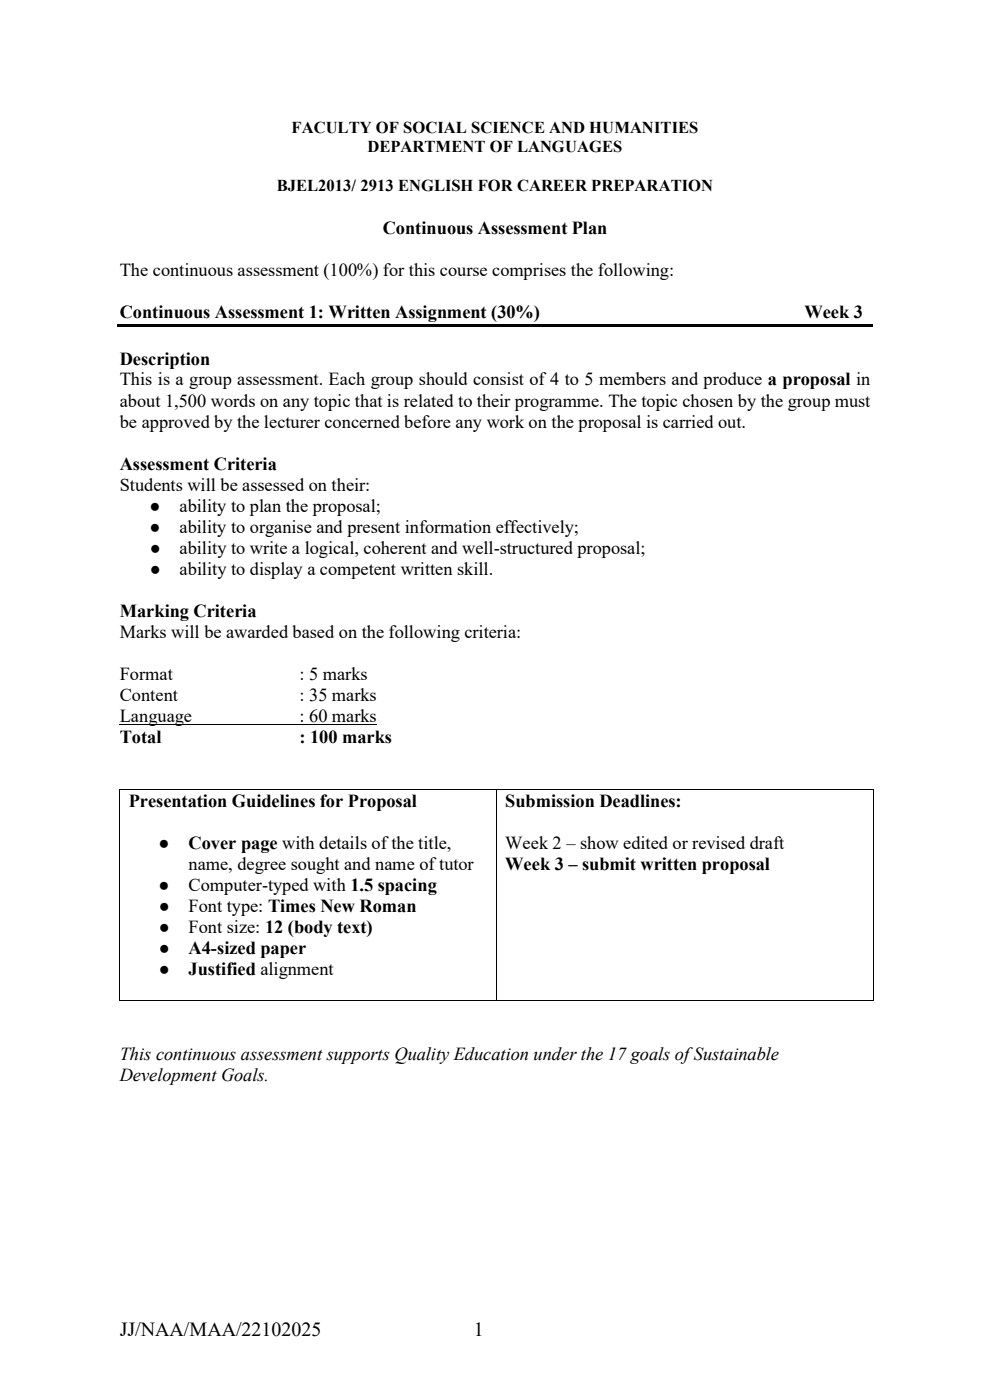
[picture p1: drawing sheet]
<svg xmlns="http://www.w3.org/2000/svg" width="210mm" height="297mm" viewBox="0 0 210 297" stroke-linecap="round" stroke-linejoin="round" font-family="sans-serif">
<defs><g id="words">
<g font-size="4.2">
<text x="25.4" y="283.4">JJ/NAA/MAA/22102025</text>
<text x="100.5" y="283.4">1</text>
</g>
<g font-size="3.9">
<text x="81.2" y="49.7">Continuous Assessment Plan</text>
<text x="25.4" y="58.6">The continuous assessment (100%) for this course comprises the following:</text>
<text x="25.4" y="67.6">Continuous Assessment 1: Written Assignment (30%)</text>
<text x="170.6" y="67.6">Week 3</text>
<text x="25.4" y="77.3">Description</text>
<text x="25.4" y="81.8">This is a group assessment. Each group should consist of 4 to 5 members and produce a proposal in</text>
<text x="25.4" y="86.3">about 1,500 words on any topic that is related to their programme. The topic chosen by the group must</text>
<text x="25.4" y="90.7">be approved by the lecturer concerned before any work on the proposal is carried out.</text>
<text x="25.4" y="99.6">Assessment Criteria</text>
<text x="25.4" y="104.1">Students will be assessed on their:</text>
<text x="31.7" y="108.6">●</text>
<text x="31.7" y="113">●</text>
<text x="38.1" y="108.6">ability to plan the proposal;</text>
<text x="38.1" y="113">ability to organise and present information effectively;</text>
<text x="31.8" y="117.5">●</text>
<text x="38.1" y="117.5">ability to write a logical, coherent and well-structured proposal;</text>
<text x="31.8" y="122">●</text>
<text x="38.1" y="122">ability to display a competent written skill.</text>
<text x="25.4" y="130.9">Marking Criteria</text>
<text x="25.4" y="135.3">Marks will be awarded based on the following criteria:</text>
<text x="25.4" y="144.3">Format</text>
<text x="25.4" y="148.7">Content</text>
<text x="63.5" y="144.3">: 5 marks</text>
<text x="63.5" y="148.7">: 35 marks</text>
<text x="25.4" y="153.2">Language</text>
<text x="63.5" y="153.2">: 60 marks</text>
<text x="25.4" y="157.6">Total</text>
<text x="63.5" y="157.6">: 100 marks</text>
<text x="27.3" y="171.2">Presentation Guidelines for Proposal</text>
<text x="107.2" y="171.2">Submission Deadlines:</text>
<text x="33.7" y="180.2">●</text>
<text x="40" y="180.2">Cover page with details of the title,</text>
<text x="40" y="184.6">name, degree sought and name of tutor</text>
<text x="107.2" y="180.2">Week 2 – show edited or revised draft</text>
<text x="107.2" y="184.6">Week 3 – submit written proposal</text>
<text x="33.7" y="189.1">●</text>
<text x="40" y="189.1">Computer-typed with 1.5 spacing</text>
<text x="33.7" y="193.5">●</text>
<text x="33.7" y="198">●</text>
<text x="40" y="193.5">Font type: Times New Roman</text>
<text x="40" y="198">Font size: 12 (body text)</text>
<text x="33.7" y="202.5">●</text>
<text x="40" y="202.5">A4-sized paper</text>
<text x="33.7" y="206.9">●</text>
<text x="40" y="206.9">Justified alignment</text>
<text x="25.4" y="225">This continuous assessment supports Quality Education under the 17 goals of Sustainable</text>
<text x="25.4" y="229.4">Development Goals.</text>
</g>
<g font-size="3.5">
<text x="61.8" y="28.3">FACULTY OF SOCIAL SCIENCE AND HUMANITIES</text>
<text x="77.9" y="32.3">DEPARTMENT OF LANGUAGES</text>
<text x="58.7" y="40.5">BJEL2013/ 2913 ENGLISH FOR CAREER PREPARATION</text>
</g>
</g></defs>
<path d="M24.9 68.8h160.2v.5h-160.2z" fill-rule="evenodd" fill="#000"/>
<path d="M25.4 153.7h54.5M25.4 167.6v44.7M25.5 167.6h79.7M105.3 167.6v44.7M105.4 167.6h79.7M185.2 167.6v44.7M25.5 212.3h79.7M105.4 212.3h79.7" fill="none" stroke="#000" stroke-width=".21"/>
<path d="M25.3 167.5h.2v.1h-.2zM105.2 167.5h.2v.1h-.2zM185.1 167.5h.2v.1h-.2zM25.3 212.3h.2v.1h-.2zM105.2 212.3h.2v.1h-.2zM185.1 212.3h.2v.1h-.2z" fill="#000"/>
<use href="#words"/>
</svg>
